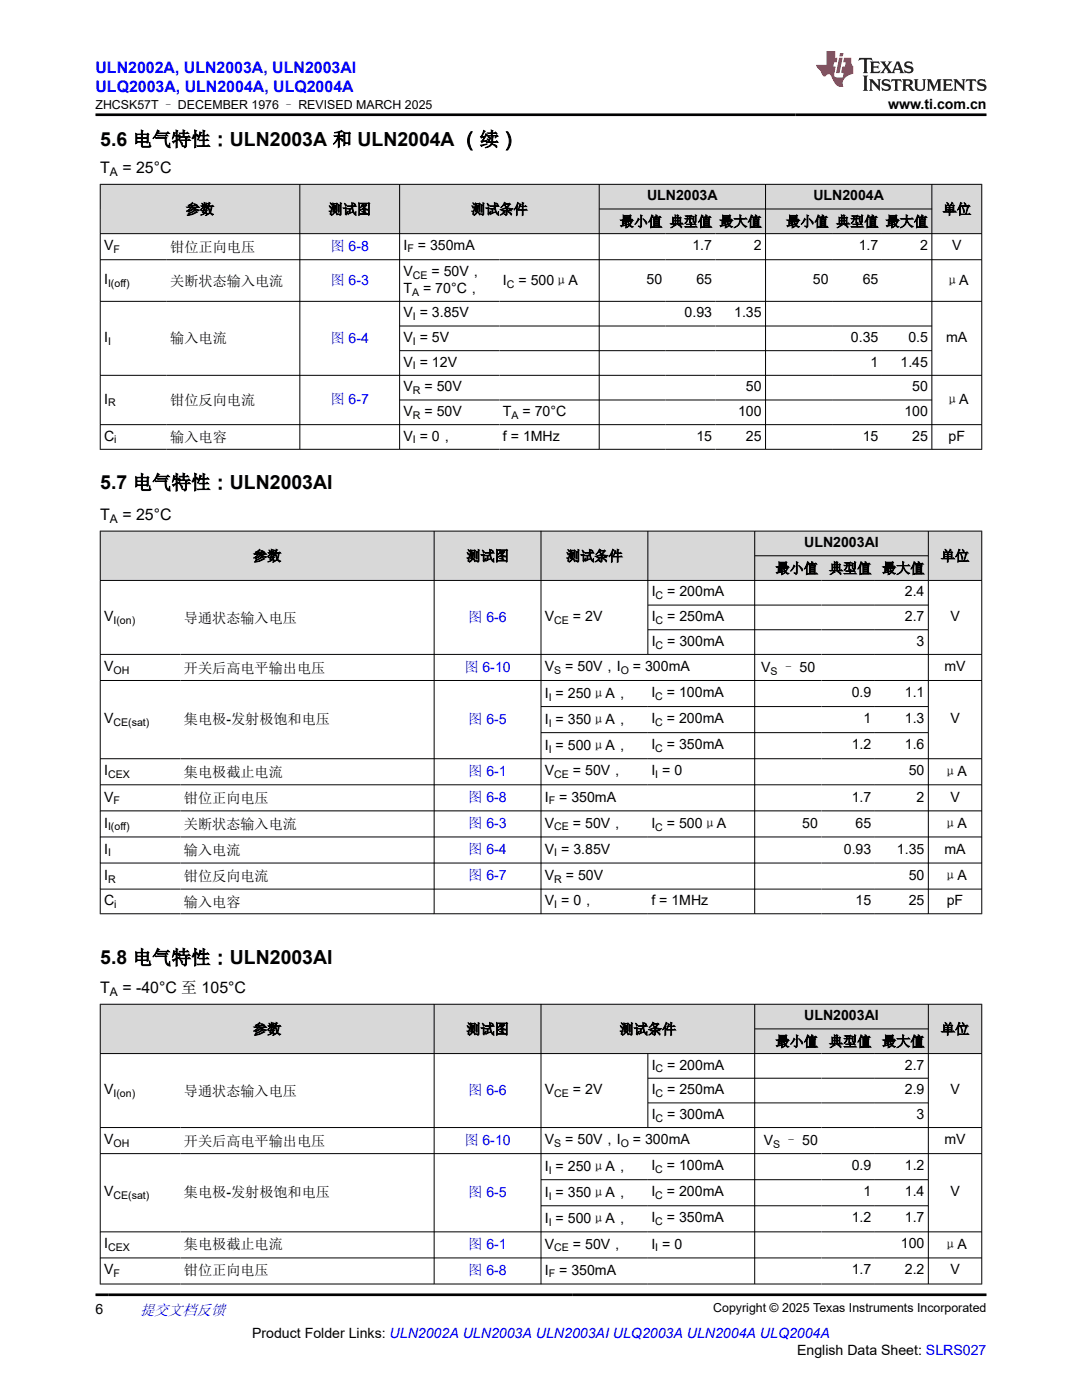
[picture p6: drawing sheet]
<svg xmlns="http://www.w3.org/2000/svg" width="216mm" height="279mm" viewBox="0 0 216 279" stroke-linecap="round" stroke-linejoin="round" font-family="sans-serif">
<defs><g id="words">
<g font-size="3.9">
<text x="20" y="29.1">5.6 电气特性：ULN2003A 和 ULN2004A （续）</text>
<text x="20" y="97.6">5.7 电气特性：ULN2003AI</text>
<text x="20" y="192.4">5.8 电气特性：ULN2003AI</text>
</g>
<g font-size="3.2" fill="#00f">
<text x="19.1" y="14.5">ULN2002A, ULN2003A, ULN2003AI</text>
<text x="19.1" y="18.3">ULQ2003A, ULN2004A, ULQ2004A</text>
</g>
<g font-size="3.2">
<text x="20" y="34.6">T</text>
<text x="24.4" y="34.6">= 25°C</text>
<text x="20" y="103.8">T</text>
<text x="24.4" y="103.8">= 25°C</text>
<text x="20" y="198.2">T</text>
<text x="24.4" y="198.2">= -40°C 至 105°C</text>
</g>
<text font-size="3" fill="#00f" x="27.9" y="262.4">提交文档反馈</text>
<g font-size="2.8">
<text x="177.2" y="21.7">www.ti.com.cn</text>
<text x="129.1" y="40">ULN2003A</text>
<text x="162.3" y="40">ULN2004A</text>
<text x="37.1" y="42.7">参数</text>
<text x="65.5" y="42.7">测试图</text>
<text x="94" y="42.7">测试条件</text>
<text x="123.7" y="45.2">最小值</text>
<text x="133.6" y="45.2">典型值</text>
<text x="143.5" y="45.2">最大值</text>
<text x="156.9" y="45.2">最小值</text>
<text x="166.8" y="45.2">典型值</text>
<text x="176.7" y="45.2">最大值</text>
<text x="188.1" y="42.7">单位</text>
<text x="20.8" y="50">V</text>
<text x="34" y="50.2">钳位正向电压</text>
<text x="80.5" y="49.8">I</text>
<text x="83.4" y="49.8">= 350mA</text>
<text x="138.2" y="50">1.7</text>
<text x="150.4" y="50">2</text>
<text x="171.4" y="50">1.7</text>
<text x="183.6" y="50">2</text>
<text x="190" y="50">V</text>
<text x="20.8" y="56.7">I</text>
<text x="34" y="57">关断状态输入电流</text>
<text x="80.5" y="58.4">T</text>
<text x="80.5" y="55">V</text>
<text x="84.4" y="58.4">= 70°C，</text>
<text x="86.1" y="55">= 50V，</text>
<text x="100.4" y="56.9">I</text>
<text x="103.5" y="56.9">= 500μA</text>
<text x="129" y="56.7">50</text>
<text x="139" y="56.7">65</text>
<text x="162.2" y="56.7">50</text>
<text x="172.1" y="56.7">65</text>
<text x="188.6" y="56.9">μA</text>
<text x="80.5" y="63.3">V = 3.85V</text>
<text x="136.6" y="63.3">0.93</text>
<text x="146.5" y="63.3">1.35</text>
<text x="20.8" y="68.3">I</text>
<text x="34" y="68.5">输入电流</text>
<text x="80.5" y="68.3">V = 5V</text>
<text x="169.8" y="68.3">0.35</text>
<text x="181.3" y="68.3">0.5</text>
<text x="188.8" y="68.3">mA</text>
<text x="80.5" y="73.2">V = 12V</text>
<text x="173.7" y="73.2">1</text>
<text x="179.7" y="73.2">1.45</text>
<text x="20.8" y="80.6">I</text>
<text x="34" y="80.8">钳位反向电流</text>
<text x="80.5" y="78.1">V</text>
<text x="80.5" y="83">V</text>
<text x="84.7" y="78.1">= 50V</text>
<text x="84.7" y="83">= 50V</text>
<text x="100.4" y="83">T</text>
<text x="104.3" y="83">= 70°C</text>
<text x="147.3" y="83">100</text>
<text x="148.8" y="78.1">50</text>
<text x="180.5" y="83">100</text>
<text x="182" y="78.1">50</text>
<text x="188.6" y="80.7">μA</text>
<text x="20.8" y="87.9">C</text>
<text x="34" y="88.2">输入电容</text>
<text x="80.5" y="87.9">V = 0，</text>
<text x="100.4" y="87.9">f = 1MHz</text>
<text x="139" y="87.9">15</text>
<text x="148.8" y="87.9">25</text>
<text x="172.1" y="87.9">15</text>
<text x="182" y="87.9">25</text>
<text x="189.3" y="87.9">pF</text>
<text x="50.5" y="111.9">参数</text>
<text x="93.1" y="111.9">测试图</text>
<text x="113" y="111.9">测试条件</text>
<text x="160.5" y="109.2">ULN2003AI</text>
<text x="187.7" y="111.9">单位</text>
<text x="130" y="119">I</text>
<text x="133.1" y="119">= 200mA</text>
<text x="154.7" y="114.4">最小值</text>
<text x="165.4" y="114.4">典型值</text>
<text x="176" y="114.4">最大值</text>
<text x="180.5" y="119">2.4</text>
<text x="20.8" y="124">V</text>
<text x="36.7" y="124.2">导通状态输入电压</text>
<text x="108.7" y="124">V</text>
<text x="114.3" y="124">= 2V</text>
<text x="130" y="124">I</text>
<text x="133.1" y="124">= 250mA</text>
<text x="180.5" y="124">2.7</text>
<text x="189.6" y="124">V</text>
<text x="130" y="128.9">I</text>
<text x="133.1" y="128.9">= 300mA</text>
<text x="182.9" y="128.9">3</text>
<text x="20.8" y="133.9">V</text>
<text x="36.7" y="134.2">开关后高电平输出电压</text>
<text x="108.7" y="133.9">V</text>
<text x="112.8" y="133.9">= 50V，I</text>
<text x="126.3" y="133.9">= 300mA</text>
<text x="151.9" y="134.1">V</text>
<text x="156" y="134.1">– 50</text>
<text x="188.5" y="133.9">mV</text>
<text x="108.7" y="139.3">I = 250μA，</text>
<text x="130" y="139.1">I</text>
<text x="133.1" y="139.1">= 100mA</text>
<text x="169.9" y="139.1">0.9</text>
<text x="180.5" y="139.1">1.1</text>
<text x="20.8" y="144.3">V</text>
<text x="36.7" y="144.5">集电极-发射极饱和电压</text>
<text x="108.7" y="144.5">I = 350μA，</text>
<text x="108.7" y="149.7">I = 500μA，</text>
<text x="130" y="144.3">I</text>
<text x="130" y="149.5">I</text>
<text x="133.1" y="144.3">= 200mA</text>
<text x="133.1" y="149.5">= 350mA</text>
<text x="169.9" y="149.5">1.2</text>
<text x="172.3" y="144.3">1</text>
<text x="180.5" y="144.3">1.3</text>
<text x="180.5" y="149.5">1.6</text>
<text x="189.6" y="144.3">V</text>
<text x="20.8" y="154.8">I</text>
<text x="36.7" y="155">集电极截止电流</text>
<text x="108.7" y="154.8">V</text>
<text x="114.3" y="154.8">= 50V，</text>
<text x="130" y="154.8">I = 0</text>
<text x="181.3" y="154.8">50</text>
<text x="188.2" y="154.9">μA</text>
<text x="20.8" y="160">V</text>
<text x="36.7" y="160.2">钳位正向电压</text>
<text x="108.7" y="160">I</text>
<text x="111.6" y="160">= 350mA</text>
<text x="169.9" y="160">1.7</text>
<text x="182.9" y="160">2</text>
<text x="189.6" y="160">V</text>
<text x="20.8" y="165.2">I</text>
<text x="36.7" y="165.4">关断状态输入电流</text>
<text x="108.7" y="165.2">V</text>
<text x="114.3" y="165.2">= 50V，</text>
<text x="130" y="165.3">I</text>
<text x="133.1" y="165.3">= 500μA</text>
<text x="160.1" y="165.2">50</text>
<text x="170.7" y="165.2">65</text>
<text x="188.2" y="165.3">μA</text>
<text x="20.8" y="170.4">I</text>
<text x="36.7" y="170.6">输入电流</text>
<text x="108.7" y="170.4">V = 3.85V</text>
<text x="168.4" y="170.4">0.93</text>
<text x="179" y="170.4">1.35</text>
<text x="188.5" y="170.4">mA</text>
<text x="20.8" y="175.6">I</text>
<text x="36.7" y="175.9">钳位反向电流</text>
<text x="108.7" y="175.6">V</text>
<text x="112.9" y="175.6">= 50V</text>
<text x="181.3" y="175.6">50</text>
<text x="188.2" y="175.7">μA</text>
<text x="20.8" y="180.6">C</text>
<text x="36.7" y="180.9">输入电容</text>
<text x="108.7" y="180.6">V = 0，</text>
<text x="130" y="180.6">f = 1MHz</text>
<text x="170.7" y="180.6">15</text>
<text x="181.3" y="180.6">25</text>
<text x="188.9" y="180.6">pF</text>
<text x="160.5" y="203.6">ULN2003AI</text>
<text x="50.5" y="206.4">参数</text>
<text x="93.1" y="206.4">测试图</text>
<text x="123.6" y="206.4">测试条件</text>
<text x="154.7" y="208.8">最小值</text>
<text x="165.4" y="208.8">典型值</text>
<text x="176" y="208.8">最大值</text>
<text x="187.7" y="206.4">单位</text>
<text x="130" y="213.5">I</text>
<text x="133.1" y="213.5">= 200mA</text>
<text x="180.5" y="213.5">2.7</text>
<text x="20.8" y="218.4">V</text>
<text x="36.7" y="218.7">导通状态输入电压</text>
<text x="108.7" y="218.4">V</text>
<text x="114.3" y="218.4">= 2V</text>
<text x="130" y="218.4">I</text>
<text x="133.1" y="218.4">= 250mA</text>
<text x="180.5" y="218.4">2.9</text>
<text x="189.6" y="218.4">V</text>
<text x="130" y="223.3">I</text>
<text x="133.1" y="223.3">= 300mA</text>
<text x="182.9" y="223.3">3</text>
<text x="20.8" y="228.4">V</text>
<text x="36.7" y="228.6">开关后高电平输出电压</text>
<text x="108.7" y="228.4">V</text>
<text x="108.7" y="233.7">I = 250μA，</text>
<text x="112.8" y="228.4">= 50V，I</text>
<text x="126.3" y="228.4">= 300mA</text>
<text x="130" y="233.6">I</text>
<text x="133.1" y="233.6">= 100mA</text>
<text x="152.4" y="228.5">V</text>
<text x="156.5" y="228.5">– 50</text>
<text x="169.9" y="233.4">0.9</text>
<text x="180.5" y="233.4">1.2</text>
<text x="188.5" y="228.4">mV</text>
<text x="20.8" y="238.8">V</text>
<text x="36.7" y="238.9">集电极-发射极饱和电压</text>
<text x="108.7" y="238.9">I = 350μA，</text>
<text x="130" y="238.8">I</text>
<text x="133.1" y="238.8">= 200mA</text>
<text x="172.3" y="238.6">1</text>
<text x="180.5" y="238.6">1.4</text>
<text x="189.6" y="238.8">V</text>
<text x="108.7" y="244.1">I = 500μA，</text>
<text x="130" y="244">I</text>
<text x="133.1" y="244">= 350mA</text>
<text x="169.9" y="243.8">1.2</text>
<text x="180.5" y="243.8">1.7</text>
<text x="20.8" y="249">I</text>
<text x="36.7" y="249.3">集电极截止电流</text>
<text x="108.7" y="249.2">V</text>
<text x="114.3" y="249.2">= 50V，</text>
<text x="130" y="249.2">I = 0</text>
<text x="179.8" y="249">100</text>
<text x="188.2" y="249.3">μA</text>
<text x="20.8" y="254.2">V</text>
<text x="36.7" y="254.5">钳位正向电压</text>
<text x="108.7" y="254.4">I</text>
<text x="111.6" y="254.4">= 350mA</text>
<text x="169.9" y="254.2">1.7</text>
<text x="180.5" y="254.2">2.2</text>
<text x="189.6" y="254.2">V</text>
<text x="19.1" y="262.1">6</text>
<text x="50.3" y="266.9">Product Folder Links: ULN2002A ULN2003A ULN2003AI ULQ2003A ULN2004A ULQ2004A</text>
<text x="159" y="270.3">English Data Sheet: SLRS027</text>
</g>
<g font-size="2.8" fill="#00f">
<text x="65.9" y="50.1">图 6-8</text>
<text x="65.9" y="56.9">图 6-3</text>
<text x="65.9" y="68.4">图 6-4</text>
<text x="65.9" y="80.7">图 6-7</text>
<text x="93.4" y="124.1">图 6-6</text>
<text x="92.7" y="134.1">图 6-10</text>
<text x="93.4" y="144.5">图 6-5</text>
<text x="93.4" y="154.9">图 6-1</text>
<text x="93.4" y="160.1">图 6-8</text>
<text x="93.4" y="165.3">图 6-3</text>
<text x="93.4" y="170.5">图 6-4</text>
<text x="93.4" y="175.7">图 6-7</text>
<text x="93.4" y="218.5">图 6-6</text>
<text x="92.7" y="228.5">图 6-10</text>
<text x="93.4" y="238.9">图 6-5</text>
<text x="93.4" y="249.3">图 6-1</text>
<text x="93.4" y="254.5">图 6-8</text>
</g>
<g font-size="2.5">
<text x="19" y="21.8">ZHCSK57T – DECEMBER 1976 – REVISED MARCH 2025</text>
<text x="142.3" y="261.8">Copyright © 2025 Texas Instruments Incorporated</text>
</g>
<g font-size="2.4">
<text x="21.9" y="35.2">A</text>
<text x="21.9" y="104.4">A</text>
<text x="21.9" y="198.9">A</text>
</g>
<g font-size="2.1">
<text x="22.6" y="50.5">F</text>
<text x="81.3" y="50.4">F</text>
<text x="21.6" y="57.3">I(off)</text>
<text x="82.2" y="59">A</text>
<text x="82.4" y="55.6">CE</text>
<text x="101.1" y="57.4">C</text>
<text x="82.4" y="63.9">I</text>
<text x="21.6" y="68.8">I</text>
<text x="82.4" y="68.8">I</text>
<text x="82.4" y="73.7">I</text>
<text x="21.6" y="81.1">R</text>
<text x="82.4" y="78.7">R</text>
<text x="82.4" y="83.6">R</text>
<text x="102.1" y="83.6">A</text>
<text x="22.8" y="88.5">i</text>
<text x="82.4" y="88.5">I</text>
<text x="130.8" y="119.6">C</text>
<text x="22.6" y="124.5">I(on)</text>
<text x="110.6" y="124.5">CE</text>
<text x="130.8" y="124.5">C</text>
<text x="130.8" y="129.4">C</text>
<text x="22.6" y="134.5">OH</text>
<text x="110.6" y="134.5">S</text>
<text x="123.9" y="134.5">O</text>
<text x="153.8" y="134.6">S</text>
<text x="109.5" y="139.8">I</text>
<text x="130.8" y="139.7">C</text>
<text x="22.6" y="144.9">CE(sat)</text>
<text x="109.5" y="145">I</text>
<text x="130.8" y="144.9">C</text>
<text x="21.6" y="155.3">CEX</text>
<text x="109.5" y="150.3">I</text>
<text x="110.6" y="155.3">CE</text>
<text x="130.8" y="150.1">C</text>
<text x="130.8" y="155.3">I</text>
<text x="22.6" y="160.5">F</text>
<text x="109.5" y="160.5">F</text>
<text x="21.6" y="165.7">I(off)</text>
<text x="110.6" y="165.7">CE</text>
<text x="130.8" y="165.9">C</text>
<text x="21.6" y="170.9">I</text>
<text x="110.6" y="170.9">I</text>
<text x="21.6" y="176.1">R</text>
<text x="110.6" y="176.1">R</text>
<text x="22.8" y="181.2">i</text>
<text x="110.6" y="181.2">I</text>
<text x="130.8" y="214">C</text>
<text x="22.6" y="218.9">I(on)</text>
<text x="110.6" y="218.9">CE</text>
<text x="130.8" y="218.9">C</text>
<text x="130.8" y="223.9">C</text>
<text x="22.6" y="228.9">OH</text>
<text x="110.6" y="228.9">S</text>
<text x="123.9" y="228.9">O</text>
<text x="154.3" y="229.1">S</text>
<text x="22.6" y="239.3">CE(sat)</text>
<text x="109.5" y="234.3">I</text>
<text x="109.5" y="239.5">I</text>
<text x="130.8" y="234.1">C</text>
<text x="130.8" y="239.3">C</text>
<text x="109.5" y="244.7">I</text>
<text x="130.8" y="244.5">C</text>
<text x="21.6" y="249.6">CEX</text>
<text x="110.6" y="249.7">CE</text>
<text x="130.8" y="249.7">I</text>
<text x="22.6" y="254.8">F</text>
<text x="109.5" y="254.9">F</text>
</g>
</g></defs>
<g fill="#d8d8d8">
<path d="M20 36.8h175.9v4.9h-175.9z" fill-rule="evenodd"/>
<path d="M20.1 36.8h39.7v9.8h-39.7z" fill-rule="evenodd"/>
<path d="M59.9 36.8h19.8v9.8h-19.8z" fill-rule="evenodd"/>
<path d="M79.8 36.8h39.7v9.8h-39.7z" fill-rule="evenodd"/>
<path d="M119.6 36.8h33.1v4.8h-33.1z" fill-rule="evenodd"/>
<path d="M152.8 36.8h33.1v4.8h-33.1z" fill-rule="evenodd"/>
<path d="M186 36.8h9.8v9.8h-9.8z" fill-rule="evenodd"/>
<path d="M119.6 41.8h13.2v4.8h-13.2z" fill-rule="evenodd"/>
<path d="M132.8 41.8h10v4.8h-10z" fill-rule="evenodd"/>
<path d="M142.8 41.8h9.9v4.8h-9.9z" fill-rule="evenodd"/>
<path d="M152.8 41.8h13.2v4.8h-13.2z" fill-rule="evenodd"/>
<path d="M166 41.8h10v4.8h-10z" fill-rule="evenodd"/>
<path d="M176 41.8h9.9v4.8h-9.9z" fill-rule="evenodd"/>
</g>
<g fill="none" stroke="#000" stroke-width=".2">
<path d="M19.9 36.8h176.1M20 36.7v53M59.8 36.7v53M79.7 36.7v53M119.6 36.7v53M152.8 36.7v53M185.9 36.7v53M195.9 36.7v53M19.9 46.6h176.1M19.9 51.8h176.1M119.6 41.7h66.4M19.9 60.1h176.1"/>
<path d="M19.9 74.9h176.1M79.7 65.1h106.3M79.7 70h106.3M79.7 79.8h106.3M19.9 84.7h176.1M19.9 89.7h176.1"/>
</g>
<g fill="#d8d8d8">
<path d="M20 106h175.9v4.9h-175.9z" fill-rule="evenodd"/>
<path d="M20.1 106.1h66.5v9.7h-66.5z" fill-rule="evenodd"/>
<path d="M86.7 106.1h21.2v9.7h-21.2z" fill-rule="evenodd"/>
<path d="M108 106.1h21.2v9.7h-21.2z" fill-rule="evenodd"/>
<path d="M129.3 106.1h21.2v9.7h-21.2z" fill-rule="evenodd"/>
<path d="M150.7 106.1h34.5v4.8h-34.5z" fill-rule="evenodd"/>
<path d="M185.3 106.1h10.5v9.7h-10.5z" fill-rule="evenodd"/>
<path d="M150.7 111h13.2v4.8h-13.2z" fill-rule="evenodd"/>
<path d="M163.9 111h10.7v4.8h-10.7z" fill-rule="evenodd"/>
<path d="M174.6 111h10.6v4.8h-10.6z" fill-rule="evenodd"/>
</g>
<g fill="none" stroke="#000" stroke-width=".2">
<path d="M19.9 106h176.1M19.9 115.8h176.1M20 105.9v76.5M86.6 105.9v76.5M108 105.9v76.5M129.3 105.9v24.8M150.6 105.9v76.5M150.6 110.9h34.7M185.2 105.9v76.5M195.9 105.9v76.5M19.9 130.6h176.1M19.9 135.8h176.1"/>
<path d="M129.3 120.8h56M129.3 125.7h56M19.9 151.4h176.1M19.9 156.6h176.1M108 141h77.3M108 146.2h77.3M19.9 161.8h176.1M19.9 167h176.1M19.9 172.2h176.1M19.9 177.4h176.1M19.9 182.4h176.1"/>
</g>
<g fill="#d8d8d8">
<path d="M20 200.4h175.9v4.9h-175.9z" fill-rule="evenodd"/>
<path d="M20.1 200.5h66.5v9.7h-66.5z" fill-rule="evenodd"/>
<path d="M86.7 200.5h21.2v9.7h-21.2z" fill-rule="evenodd"/>
<path d="M108 200.5h42.5v9.7h-42.5z" fill-rule="evenodd"/>
<path d="M150.7 200.5h34.5v4.8h-34.5z" fill-rule="evenodd"/>
<path d="M185.3 200.5h10.5v9.7h-10.5z" fill-rule="evenodd"/>
<path d="M150.7 205.4h13.2v4.8h-13.2z" fill-rule="evenodd"/>
<path d="M163.9 205.4h10.7v4.8h-10.7z" fill-rule="evenodd"/>
<path d="M174.6 205.4h10.6v4.8h-10.6z" fill-rule="evenodd"/>
</g>
<g fill="none" stroke="#000" stroke-width=".2">
<path d="M19.9 200.4h176.1M19.9 210.3h176.1M20 200.4v55.9M86.6 200.4v55.9M108 200.4v55.9M129.3 210.3v14.8M129.3 215.2h56M150.6 200.4v55.9M150.6 205.3h34.7M185.2 200.4v55.9M195.9 200.4v55.9M19.9 225h176.1"/>
<path d="M19.9 230.2h176.1M108 235.4h77.3M129.3 220.1h56M19.9 245.8h176.1M19.9 251h176.1M19.9 256.3h176.1M108 240.6h77.3"/>
</g>
<path d="M171.5 11.6l-.2 .5 .5-.2h.6v.1v2.2l-.2 .4h1l-.2-.4v-2.2v-.1h.5l.6 .2-.2-.5zM173.6 12.3l.2 .4v1.5l-.2 .4h1.9l.1-.6a1.08 1.08 0 0 1-1.3 .2v-.7h.6l.4 .2v-.7l-.4 .2h-.6v-.5l.2-.2a1 1 0 0 1 1 .3l-.1-.5zM175.7 12.3l.9 1.1-1 1.2h.9l-.2-.2 .5-.8 .4 .8-.2 .2h1.6l-.2-.2 .2-.5h.9l.1 .5-.1 .2h.9l-.2-.3-.8-2h-.5l-.9 2.2-.9-1.1 .9-1.1h-.8l.2 .2-.4 .6-.4-.6 .2-.2zM179 12.7l.4 1h-.7zM180.7 12.4a.65 .65 0 0 0-.2 .7 .65 .65 0 0 0 .6 .5l.6 .1 .1 .3a.79 .79 0 0 1-.7 .4 .79 .79 0 0 1-.7-.5l.1 .7 .2-.1a.93 .93 0 0 0 1.1 .1 .93 .93 0 0 0 .4-1 1.46 1.46 0 0 0-1.2-.6l-.1-.3a1.09 1.09 0 0 1 1.2 .2l-.2-.6-.1 .1-.5-.2zM172.2 15.1l.2 .4v2.2l-.2 .4h1l-.2-.4v-2.2l.2-.4zM173.4 15.8l.2 .4v1.5l-.2 .4h.8l-.3-.4 .1-1.3 1.6 1.8v-2l.2-.4h-.7l.1 .2 .1 1.1-1.2-1.3zM176.2 15.9a.65 .65 0 0 0-.2 .8 .65 .65 0 0 0 .6 .4l.6 .2 .1 .2a.79 .79 0 0 1-.7 .4 .79 .79 0 0 1-.7-.5l.1 .7 .2-.1a.93 .93 0 0 0 1.1 .1 .93 .93 0 0 0 .4-.9 1.46 1.46 0 0 0-1.2-.6l-.1-.4a1.09 1.09 0 0 1 1.2 .2l-.1-.6-.2 .1-.5-.1zM177.9 15.8l-.1 .6a.63 .63 0 0 1 .8-.3v1.6l-.3 .4h1l-.2-.4v-1.6a.66 .66 0 0 1 .8 .3l-.1-.6zM180 15.8l.2 .4v1.5l-.2 .4h1l-.2-.2-.1-.7h.5l.1 .2a.79 .79 0 0 0 1.2 .6l-1-.9a.61 .61 0 0 0 .6-.6 .61 .61 0 0 0-.5-.7zM180.8 16.1h.1a.47 .47 0 0 1 .5 .1 .47 .47 0 0 1 .1 .5l-.1 .1-.7 .1zM182.3 15.8l.2 .2a2.27 2.27 0 0 0 .4 2 1.04 1.04 0 0 0 1.7-.7v-1.3l.2-.2h-.8l.2 .4v1.1a.6 .6 0 0 1-.6 .6 .6 .6 0 0 1-.6-.6v-1.1l.3-.4zM184.9 15.8l.2 .4v1.5l-.2 .4h.8l-.3-.4v-1.4l.9 1.9 .9-1.9v1.4l-.3 .4h1l-.2-.4v-1.5l.2-.4h-.8l-.7 1.5-.6-1.5zM188.1 15.8l.2 .4v1.5l-.2 .4h1.9l.1-.6a1.09 1.09 0 0 1-1.3 .2v-.7h.6l.4 .2v-.6l-.4 .2h-.6v-.6l.2-.1a1.01 1.01 0 0 1 1 .3l-.1-.6zM190.2 15.8l.3 .4v1.5l-.3 .4h.8l-.2-.4v-1.3l1.6 1.8v-2l.2-.4h-.7l.2 .2v1.1l-1.2-1.3zM192.8 15.8l-.1 .6a.63 .63 0 0 1 .8-.3v1.6l-.3 .4h1l-.2-.4v-1.6a.66 .66 0 0 1 .8 .3l-.1-.6zM195.2 15.9a.65 .65 0 0 0-.2 .8 .65 .65 0 0 0 .6 .4l.6 .2 .2 .2a.79 .79 0 0 1-.7 .4 .79 .79 0 0 1-.7-.5l.1 .7 .2-.1a.93 .93 0 0 0 1 .1 .93 .93 0 0 0 .5-.9 1.46 1.46 0 0 0-1.3-.6v-.4a1.09 1.09 0 0 1 1.2 .2l-.2-.6-.2 .1-.5-.1z" fill="#231f20"/>
<path d="M164.9 10.2v2.8h-2l.1 .3 .8 1a.95 .95 0 0 0 1 .9 .59 .59 0 0 1 .5-.4 .59 .59 0 0 1 .5 .4l.4 .7a1.59 1.59 0 0 0 2.1 1.4 1.61 1.61 0 0 1 1-2.3l1-.3-.1-1.5a1.59 1.59 0 0 1-.3-1.7h-1.5l-.2 .9h.6l-.2 .9h-.5l-.2 1v.2l.4 .1-.1 .9h-.7a.73 .73 0 0 1-1-.7l.3-1.5h-.5l.1-.9h.5l.2-.9h-.5v-1.3zM167.4 11.5l-.6 3.1h.7l.6-3.1zM167.6 10.6l-.1 .6h.7l.1-.6z" fill="#ed1c24"/>
<path d="M19.1 22.9h177.8M19.1 258.4h177.8" fill="none" stroke="#000" stroke-width=".53"/>
<use href="#words"/>
</svg>
